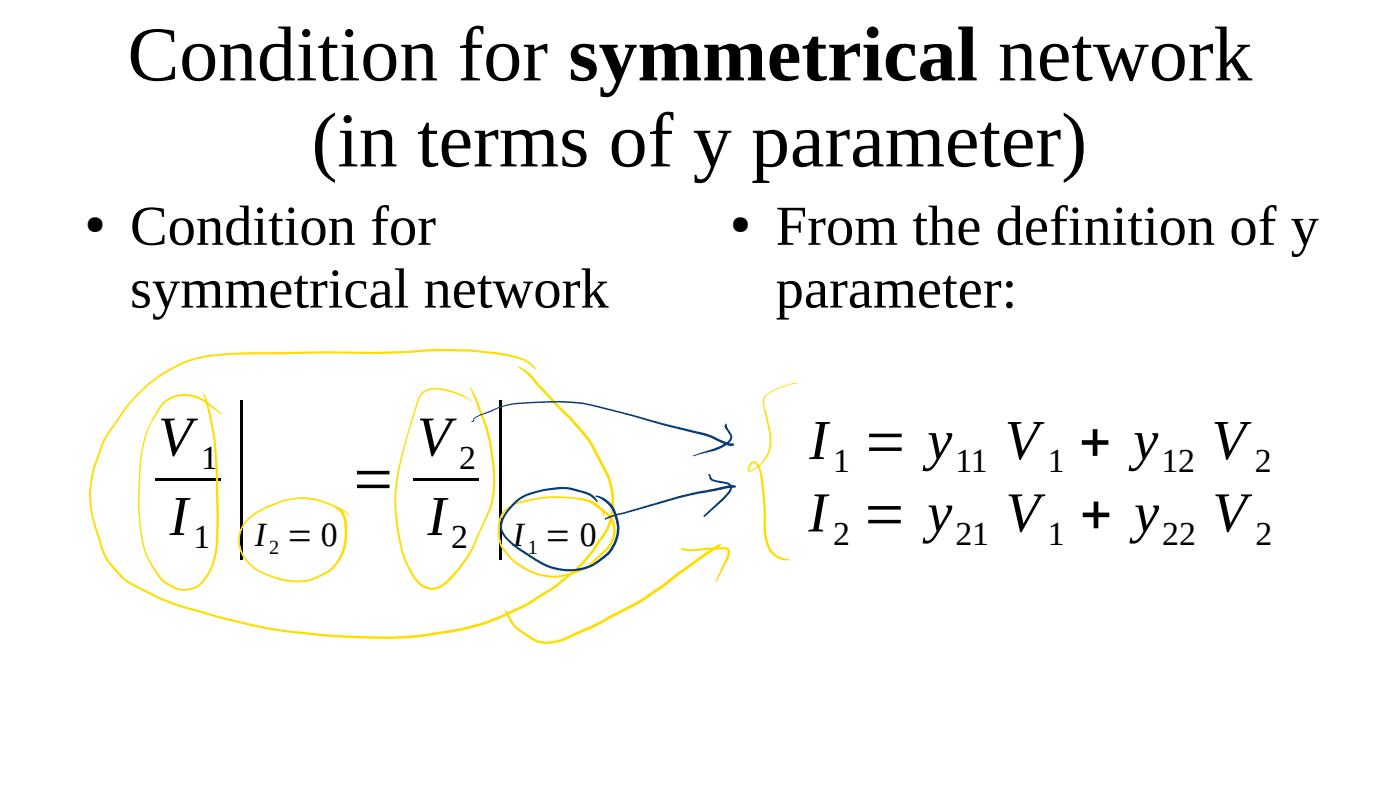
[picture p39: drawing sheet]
<svg xmlns="http://www.w3.org/2000/svg" width="280mm" height="158mm" viewBox="0 0 280 158" stroke-linecap="round" stroke-linejoin="round" font-family="sans-serif">
<defs><g id="words">
<g font-size="31.7">
<text x="46.1" y="105.2">|</text>
<text x="97.8" y="105.2">|</text>
</g>
<g font-size="15.5">
<text x="25.5" y="16.1">Condition for symmetrical network</text>
<text x="62.3" y="33.3">(in terms of y parameter)</text>
</g>
<g font-size="11.3">
<text x="26" y="48.9">Condition for</text>
<text x="155.1" y="48.9">From the definition of y</text>
<text x="26" y="61.5">symmetrical network</text>
<text x="155.1" y="61.5">parameter:</text>
<text x="31.6" y="91.1">V</text>
<text x="83.4" y="91.1">V</text>
<text x="161.9" y="91.8">I = y</text>
<text x="200.9" y="91.8">V + y</text>
<text x="242.3" y="91.8">V</text>
<text x="70.2" y="99.2">=</text>
<text x="33.9" y="106.9">I</text>
<text x="85.5" y="106.9">I</text>
<text x="161.7" y="106.2">I = y</text>
<text x="201.1" y="106.2">V + y</text>
<text x="242.5" y="106.2">V</text>
</g>
<g font-size="6.8">
<text x="40.3" y="93.7">1</text>
<text x="91.8" y="93.7">2</text>
<text x="166.6" y="94.4">1</text>
<text x="191.1" y="94.4">11</text>
<text x="209.6" y="94.4">1</text>
<text x="232.3" y="94.4">12</text>
<text x="250.9" y="94.4">2</text>
<text x="38.7" y="109.6">1</text>
<text x="51" y="109.1">I = 0</text>
<text x="90.2" y="109.6">2</text>
<text x="102.6" y="109.1">I = 0</text>
<text x="166.6" y="108.9">2</text>
<text x="191.1" y="108.9">21</text>
<text x="209.6" y="108.9">1</text>
<text x="232.5" y="108.9">22</text>
<text x="251.1" y="108.9">2</text>
</g>
<g font-size="5.1">
<text x="17" y="46.3">●</text>
<text x="146.1" y="46.3">●</text>
</g>
<g font-size="4.1">
<text x="53.8" y="110.8">2</text>
<text x="105.5" y="110.8">1</text>
</g>
</g></defs>
<g fill="#000">
<path d="M31.1 95.7h13v.5h-13z" fill-rule="evenodd"/>
<path d="M82.7 95.7h13v.5h-13z" fill-rule="evenodd"/>
</g>
<g fill="#fd0">
<path d="M27.5 78.6a24.9 24.9 0 0 1 18-8l4.3-.2 19.4-.1a132.9 132.9 0 0 0 16.5-.5 67.9 67.9 0 0 1 15.3 .9 9.9 9.9 0 0 1 5.5 2.1l.6 .9-.2 .1a6.6 6.6 0 0 0-4-2.3l-2.4-.4a73.5 73.5 0 0 0-19-.5 202.2 202.2 0 0 1-17 .1l-18.2 .2a25 25 0 0 0-10.5 2.3 28.9 28.9 0 0 0-12.3 11l-1.7 2.6a27.6 27.6 0 0 0-3.6 11.9 21.5 21.5 0 0 0 1.4 7.6l1.2 3.7 .8 1.8 2.9 3.4 1.5 1.1a49.6 49.6 0 0 0 14.3 5.8 104.2 104.2 0 0 0 24.1 4.6 100.6 100.6 0 0 0 20 .1 61.5 61.5 0 0 0 13.3-2.8 54.5 54.5 0 0 0 17.6-10.6l2.9-3.2 2.9-4.3a13.5 13.5 0 0 0-.3-11.6l-3.3-6.2-3.5-4.3-2.2-2-4.3-4.6a16.5 16.5 0 0 0-3.9-3.9l.2-.1a9.5 9.5 0 0 1 4 3.6l4.4 4.6a34.1 34.1 0 0 1 9.1 12.6 14.1 14.1 0 0 1 .1 12.5l-1.2 1.7a29.8 29.8 0 0 1-8.7 9 53.5 53.5 0 0 1-19.1 8.8 79.4 79.4 0 0 1-23.7 1.4 120.5 120.5 0 0 1-36.7-7.5l-6.2-3.2-.9-.6-.9-.9-2.2-2.5-.8-1.1-.6-1.5-1.4-4.2a20.4 20.4 0 0 1 .7-15.6l.4-1a12 12 0 0 1 2-3.6l2.8-4.1z"/>
<path d="M153.1 79l.1-.1a12.6 12.6 0 0 1 5.1-2.3l1.4-.1-.1 .1a17.4 17.4 0 0 0-6 2.2 2.02 2.02 0 0 0-.6 2.5l1.1 5a6.5 6.5 0 0 1-1.6 6.2 4.9 4.9 0 0 1-2.7 1.8 .54 .54 0 0 1-.2-.8 1.14 1.14 0 0 1 1.5-1.2 3.9 3.9 0 0 1 1.4 3.1 64.7 64.7 0 0 1 .7 10.2 7.8 7.8 0 0 0 1.3 4.5 6.4 6.4 0 0 0 3.5 1.8 4.2 4.2 0 0 1-4.9-3.7l-.4-2.6a61 61 0 0 0-.7-10.5v-.4a2.4 2.4 0 0 0-1.2-2.1h-.2a1.89 1.89 0 0 0-.7 1.5 6.5 6.5 0 0 0 3.9-7.7l-.8-3.7a4.6 4.6 0 0 1-.2-3.4z"/>
<path d="M49.3 103.8a16.5 16.5 0 0 1 7-3.7 13.9 13.9 0 0 1 10.8 1l1.8 .9 .7 .6 .3 .6-.8-.7-.8-.5a15.1 15.1 0 0 0-10.4-2 25.4 25.4 0 0 0-6.7 2.7 6.1 6.1 0 0 0-.5 10.5 14.8 14.8 0 0 0 11.7 2.4l1.4-.6a6.6 6.6 0 0 0 3.7-3 10.8 10.8 0 0 0 .8-9.4l-.6-.6-.5-.3-.2-.2 .3-.2a3.3 3.3 0 0 1 2.1 3.2 10.7 10.7 0 0 1-1.6 7.7l-.7 1a11 11 0 0 1-11.7 2.6 11.6 11.6 0 0 1-6.2-3.6 6.1 6.1 0 0 1 .1-8.4z"/>
<path d="M32.4 80.6a6.8 6.8 0 0 1 9.1-.3l2.8 2.4-.2 .1-2.8-2.2a6.4 6.4 0 0 0-9 .7 18.9 18.9 0 0 0-3.2 6.5l-.3 1.2a57.4 57.4 0 0 0-.2 19.1 16.4 16.4 0 0 0 4.3 7.9 6.1 6.1 0 0 0 4.5 1.7 4.3 4.3 0 0 0 3.7-2.5 14.6 14.6 0 0 0 2.1-8.9v-8.3a59.1 59.1 0 0 0-2.5-19.2h.2a44.1 44.1 0 0 1 2.7 15.4l.1 11a20.1 20.1 0 0 1-1.3 8.5 7 7 0 0 1-3.7 4.1 5.7 5.7 0 0 1-5.7-1.2 14 14 0 0 1-3.6-5.1 34.3 34.3 0 0 1-1.7-14.5l.1-1.5a23 23 0 0 1 4.4-14.7z"/>
<path d="M100.8 102a6.6 6.6 0 0 1 3.4-1.9 27.9 27.9 0 0 1 13.3-.3 4.2 4.2 0 0 1 3.3 2.8l-.2 .5h-.1v-.7a4.7 4.7 0 0 0-3.6-2.3l-3.2-.4a25.3 25.3 0 0 0-10.6 1.2 4.5 4.5 0 0 0-3 3.4 7.1 7.1 0 0 0 2.4 7.3 12.1 12.1 0 0 0 9.6 3.3 11.4 11.4 0 0 0 6.5-2.9l1.9-1.7a4.9 4.9 0 0 0 1.2-7 16.6 16.6 0 0 0-5.9-3.8l.1-.1a13.1 13.1 0 0 1 6.5 4 5.6 5.6 0 0 1-1.6 7.2l-1.9 1.8a12.3 12.3 0 0 1-11.3 2.6 11.9 11.9 0 0 1-7.7-6.3 7.4 7.4 0 0 1 .8-6.6z"/>
<path d="M84.3 78.5a4.7 4.7 0 0 1 4.4-.8 13.8 13.8 0 0 1 5.6 2.3l-.1 .1-.8-.4a20.8 20.8 0 0 0-5.4-1.8 3.5 3.5 0 0 0-4.6 3.2l-.4 1.5a72.8 72.8 0 0 0-3.6 14.5 36.2 36.2 0 0 0 2.2 15.6 10.1 10.1 0 0 0 2.9 4.1 3.4 3.4 0 0 0 4.5-.5 26 26 0 0 0 6.4-9.3l2.4-5.4a21.8 21.8 0 0 0 .5-9.5 42.4 42.4 0 0 0-4.3-14.4v-.3l1.3 2.1a38.5 38.5 0 0 1 3.6 13.7 19.3 19.3 0 0 1-.9 9.1l-2.7 5.9a23.6 23.6 0 0 1-6.8 9 4 4 0 0 1-5.7-1.5 21.7 21.7 0 0 1-3.5-10.6 31.3 31.3 0 0 1 .9-13.7l3.1-11 .5-1.1z"/>
<path d="M101.1 122l.2 .1 1.3 2.2 .6 .7 2.9 2.1a6.6 6.6 0 0 0 6.8 .3l5.6-2.5 6.3-3.3a48 48 0 0 0 7.6-4.7l3-2.4 4.4-3.2 3.1-2.1 1.1-.5a.23 .23 0 0 1 .2 .2 .23 .23 0 0 1-.2 .3l-8 5.6-4.4 3.3a38.3 38.3 0 0 1-6.5 4l-6.4 3.3-4.1 1.8a9.1 9.1 0 0 1-7.5 1.1l-2-1.3a7.7 7.7 0 0 1-3.4-3.3z"/>
<path d="M136.3 109.6a10.9 10.9 0 0 0 4.8-.1l3.7-.1a1.04 1.04 0 0 1 1 .3 1.04 1.04 0 0 1 .2 1.1l-.3 .9-2.5 4.6-.1-.1 .2-.4 1.9-4.3 .3-1.4-.7-.3-4.4 .2a7.7 7.7 0 0 1-4.1-.1l-.1-.2z"/>
</g>
<g fill="#004080">
<path d="M102.7 100.4a9.1 9.1 0 0 1 5.3-2.5 13.9 13.9 0 0 1 9.5 .5l1.2 .7 .9 1.2-.2 .1-.5-.6a4.5 4.5 0 0 0-2.7-1.3l-.5-.2a11 11 0 0 0-6.4-.2 10.7 10.7 0 0 0-6 2.4 7.4 7.4 0 0 0-2.9 4.7 3.8 3.8 0 0 0 1.8 3 34.3 34.3 0 0 0 8.3 5 10.1 10.1 0 0 0 11.7-3.8 7 7 0 0 0-1.3-9.2l-1.7-.9-.1-.1 .1-.2a4.9 4.9 0 0 1 4.1 3.6 7.8 7.8 0 0 1-1.4 8.1 11.3 11.3 0 0 1-14.8 1.4l-3-1.9a8.6 8.6 0 0 1-3.9-4.2 5.1 5.1 0 0 1 1.7-4.6z"/>
<path d="M120.9 103.7l2-.8 12.9-3.8 9.9-2.1h1.1l.4 .3-.2 .2-1.4 .1-9.6 1.9-12.8 3.6-2.1 .8z"/>
<path d="M141.6 94.8l.2-.1 .2 .2 .3 .6 .3 .3 2.9 .6a1.27 1.27 0 0 1 .9 1 1.27 1.27 0 0 1-.5 1.3l-1 1-3.9 3.6h-.3l.1-.3 3.8-3.6 1.1-1.2a.81 .81 0 0 0 .3-.8 .81 .81 0 0 0-.6-.6l-1.7-.3a1.91 1.91 0 0 1-1.7-.8z"/>
<path d="M94.8 83.5l1.4-.7 2.2-.9a17.1 17.1 0 0 1 7.7-1.6h.9a38.2 38.2 0 0 1 14.8 1.4l10.8 2.9 8.3 2 5 2h.6l-.1 .3 .1-.3 .2 .1a.32 .32 0 0 1 0 .3 .32 .32 0 0 1-.3 .1h-.7l-4.9-2.1-8.3-2-10.8-3a36.2 36.2 0 0 0-14.7-1.4h-.9a16.4 16.4 0 0 0-7.6 1.6l-1.6 .6a3.6 3.6 0 0 0-2 1l-.1 .4-.5 .1 .3-.2z"/>
<path d="M145 84.8l.2-.2 .1 .1 .2 .8-.2 .2-.2-.1z"/>
<path d="M145.2 85.4h.1l.1 .3h-.1z"/>
<path d="M145 85.1h.3l.1 .3a.21 .21 0 0 1-.1 .4 .21 .21 0 0 1-.3-.3z"/>
<path d="M138.6 91.1l4.3-1.5 1.9-.9a1.56 1.56 0 0 0 1.2-1.6l-.9-1.4a.39 .39 0 0 1 0-.7l1.1 1.6a1.53 1.53 0 0 1-.8 2.3l-.7 .4a11.6 11.6 0 0 1-4.6 1.5l-1.4 .4z"/>
</g>
<use href="#words"/>
</svg>
